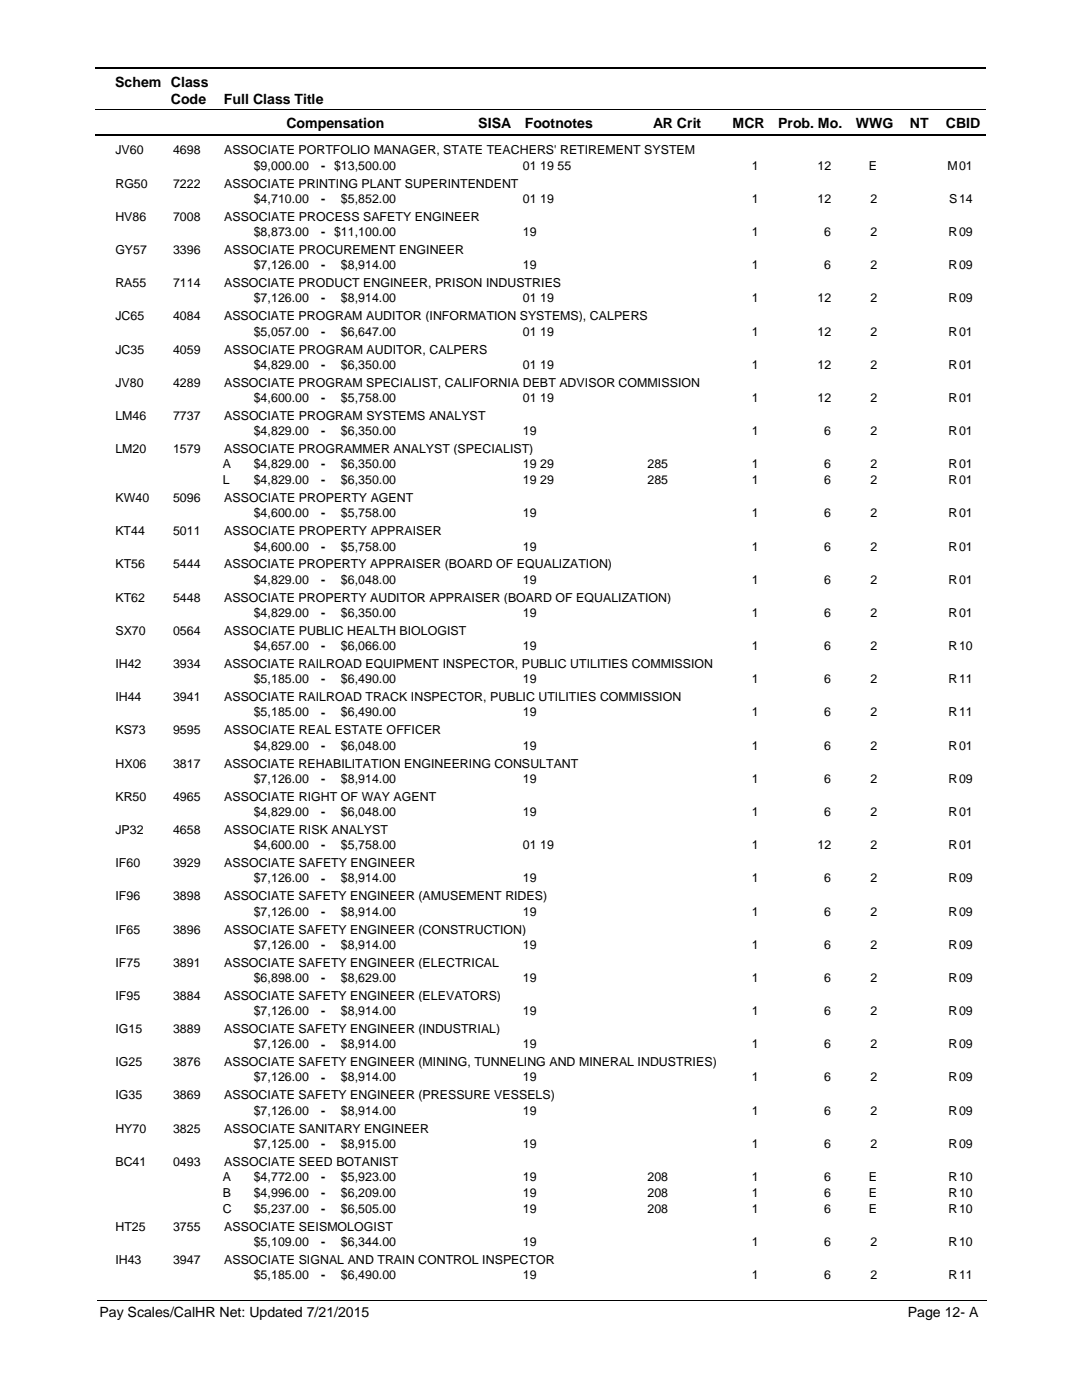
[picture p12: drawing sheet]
<svg xmlns="http://www.w3.org/2000/svg" width="216mm" height="279mm" viewBox="0 0 216 279" stroke-linecap="round" stroke-linejoin="round" font-family="sans-serif">
<defs><g id="words">
<g font-size="2.8">
<text x="23" y="17.3">Schem Class</text>
<text x="34.1" y="20.7">Code</text>
<text x="44.7" y="20.7">Full Class Title</text>
<text x="57.2" y="25.6">Compensation</text>
<text x="95.4" y="25.6">SISA</text>
<text x="104.7" y="25.6">Footnotes</text>
<text x="130.3" y="25.6">AR Crit</text>
<text x="146.2" y="25.6">MCR</text>
<text x="155.3" y="25.6">Prob. Mo.</text>
<text x="170.8" y="25.6">WWG</text>
<text x="181.5" y="25.6">NT</text>
<text x="188.7" y="25.6">CBID</text>
<text x="19.9" y="262.9">Pay Scales/CalHR Net: Updated 7/21/2015</text>
<text x="181.1" y="262.9">Page 12- A</text>
</g>
<g font-size="2.5">
<text x="23" y="30.8">JV60</text>
<text x="34.5" y="30.8">4698</text>
<text x="44.7" y="30.8">ASSOCIATE PORTFOLIO MANAGER, STATE TEACHERS' RETIREMENT SYSTEM</text>
<text x="50.6" y="33.9">$9,000.00</text>
<text x="64.1" y="33.9">- $13,500.00</text>
<text x="104.3" y="33.9">01 19 55</text>
<text x="150" y="33.9">1</text>
<text x="163.1" y="33.9">12</text>
<text x="173.4" y="33.9">E</text>
<text x="189.1" y="33.9">M</text>
<text x="191.4" y="33.9">01</text>
<text x="23" y="37.4">RG50</text>
<text x="34.5" y="37.4">7222</text>
<text x="44.7" y="37.4">ASSOCIATE PRINTING PLANT SUPERINTENDENT</text>
<text x="50.6" y="40.5">$4,710.00</text>
<text x="64.1" y="40.5">-</text>
<text x="68" y="40.5">$5,852.00</text>
<text x="104.3" y="40.5">01 19</text>
<text x="150" y="40.5">1</text>
<text x="163.1" y="40.5">12</text>
<text x="173.7" y="40.5">2</text>
<text x="189.4" y="40.5">S</text>
<text x="191.4" y="40.5">14</text>
<text x="23" y="44">HV86</text>
<text x="34.5" y="44">7008</text>
<text x="44.7" y="44">ASSOCIATE PROCESS SAFETY ENGINEER</text>
<text x="50.6" y="47.1">$8,873.00</text>
<text x="64.1" y="47.1">- $11,100.00</text>
<text x="104.3" y="47.1">19</text>
<text x="150" y="47.1">1</text>
<text x="164.5" y="47.1">6</text>
<text x="173.7" y="47.1">2</text>
<text x="189.3" y="47.1">R</text>
<text x="191.4" y="47.1">09</text>
<text x="23" y="50.7">GY57</text>
<text x="34.5" y="50.7">3396</text>
<text x="44.7" y="50.7">ASSOCIATE PROCUREMENT ENGINEER</text>
<text x="50.6" y="53.7">$7,126.00</text>
<text x="64.1" y="53.8">-</text>
<text x="68" y="53.7">$8,914.00</text>
<text x="104.3" y="53.7">19</text>
<text x="150" y="53.7">1</text>
<text x="164.5" y="53.7">6</text>
<text x="173.7" y="53.7">2</text>
<text x="189.3" y="53.7">R</text>
<text x="191.4" y="53.7">09</text>
<text x="23" y="57.3">RA55</text>
<text x="34.5" y="57.3">7114</text>
<text x="44.7" y="57.3">ASSOCIATE PRODUCT ENGINEER, PRISON INDUSTRIES</text>
<text x="23" y="63.9">JC65</text>
<text x="34.5" y="63.9">4084</text>
<text x="44.7" y="63.9">ASSOCIATE PROGRAM AUDITOR (INFORMATION SYSTEMS), CALPERS</text>
<text x="50.6" y="60.3">$7,126.00</text>
<text x="64.1" y="60.4">-</text>
<text x="68" y="60.3">$8,914.00</text>
<text x="104.3" y="60.3">01 19</text>
<text x="150" y="60.3">1</text>
<text x="163.1" y="60.3">12</text>
<text x="173.7" y="60.3">2</text>
<text x="189.3" y="60.3">R</text>
<text x="191.4" y="60.3">09</text>
<text x="23" y="70.5">JC35</text>
<text x="34.5" y="70.5">4059</text>
<text x="44.7" y="70.5">ASSOCIATE PROGRAM AUDITOR, CALPERS</text>
<text x="50.6" y="67">$5,057.00</text>
<text x="64.1" y="67">-</text>
<text x="68" y="67">$6,647.00</text>
<text x="104.3" y="67">01 19</text>
<text x="150" y="67">1</text>
<text x="163.1" y="67">12</text>
<text x="173.7" y="67">2</text>
<text x="189.3" y="67">R</text>
<text x="191.4" y="67">01</text>
<text x="23" y="77.2">JV80</text>
<text x="34.5" y="77.2">4289</text>
<text x="44.7" y="77.2">ASSOCIATE PROGRAM SPECIALIST, CALIFORNIA DEBT ADVISOR COMMISSION</text>
<text x="50.6" y="73.6">$4,829.00</text>
<text x="64.1" y="73.6">-</text>
<text x="68" y="73.6">$6,350.00</text>
<text x="104.3" y="73.6">01 19</text>
<text x="150" y="73.6">1</text>
<text x="163.1" y="73.6">12</text>
<text x="173.7" y="73.6">2</text>
<text x="189.3" y="73.6">R</text>
<text x="191.4" y="73.6">01</text>
<text x="23" y="83.8">LM46</text>
<text x="34.5" y="83.8">7737</text>
<text x="44.7" y="83.8">ASSOCIATE PROGRAM SYSTEMS ANALYST</text>
<text x="50.6" y="80.2">$4,600.00</text>
<text x="64.1" y="80.2">-</text>
<text x="68" y="80.2">$5,758.00</text>
<text x="104.3" y="80.2">01 19</text>
<text x="150" y="80.2">1</text>
<text x="163.1" y="80.2">12</text>
<text x="173.7" y="80.2">2</text>
<text x="189.3" y="80.2">R</text>
<text x="191.4" y="80.2">01</text>
<text x="50.6" y="86.8">$4,829.00</text>
<text x="64.1" y="86.9">-</text>
<text x="68" y="86.8">$6,350.00</text>
<text x="104.3" y="86.8">19</text>
<text x="150" y="86.8">1</text>
<text x="164.5" y="86.8">6</text>
<text x="173.7" y="86.8">2</text>
<text x="189.3" y="86.8">R</text>
<text x="191.4" y="86.8">01</text>
<text x="23" y="90.4">LM20</text>
<text x="34.5" y="90.4">1579</text>
<text x="44.5" y="93.5">A</text>
<text x="44.7" y="90.4">ASSOCIATE PROGRAMMER ANALYST (SPECIALIST)</text>
<text x="50.6" y="93.5">$4,829.00</text>
<text x="64.1" y="93.5">-</text>
<text x="68" y="93.5">$6,350.00</text>
<text x="104.3" y="93.5">19 29</text>
<text x="129.2" y="93.5">285</text>
<text x="150" y="93.5">1</text>
<text x="164.5" y="93.5">6</text>
<text x="173.7" y="93.5">2</text>
<text x="189.3" y="93.5">R</text>
<text x="191.4" y="93.5">01</text>
<text x="23" y="100.2">KW40</text>
<text x="34.5" y="100.2">5096</text>
<text x="44.5" y="96.6">L</text>
<text x="44.7" y="100.2">ASSOCIATE PROPERTY AGENT</text>
<text x="50.6" y="96.6">$4,829.00</text>
<text x="64.1" y="96.7">-</text>
<text x="68" y="96.6">$6,350.00</text>
<text x="104.3" y="96.6">19 29</text>
<text x="129.2" y="96.6">285</text>
<text x="150" y="96.6">1</text>
<text x="164.5" y="96.6">6</text>
<text x="173.7" y="96.6">2</text>
<text x="189.3" y="96.6">R</text>
<text x="191.4" y="96.6">01</text>
<text x="23" y="106.8">KT44</text>
<text x="34.5" y="106.8">5011</text>
<text x="44.7" y="106.8">ASSOCIATE PROPERTY APPRAISER</text>
<text x="50.6" y="103.3">$4,600.00</text>
<text x="64.1" y="103.3">-</text>
<text x="68" y="103.3">$5,758.00</text>
<text x="104.3" y="103.3">19</text>
<text x="150" y="103.3">1</text>
<text x="164.5" y="103.3">6</text>
<text x="173.7" y="103.3">2</text>
<text x="189.3" y="103.3">R</text>
<text x="191.4" y="103.3">01</text>
<text x="23" y="113.5">KT56</text>
<text x="34.5" y="113.5">5444</text>
<text x="44.7" y="113.5">ASSOCIATE PROPERTY APPRAISER (BOARD OF EQUALIZATION)</text>
<text x="50.6" y="109.9">$4,600.00</text>
<text x="64.1" y="109.9">-</text>
<text x="68" y="109.9">$5,758.00</text>
<text x="104.3" y="109.9">19</text>
<text x="150" y="109.9">1</text>
<text x="164.5" y="109.9">6</text>
<text x="173.7" y="109.9">2</text>
<text x="189.3" y="109.9">R</text>
<text x="191.4" y="109.9">01</text>
<text x="50.6" y="116.5">$4,829.00</text>
<text x="64.1" y="116.5">-</text>
<text x="68" y="116.5">$6,048.00</text>
<text x="104.3" y="116.5">19</text>
<text x="150" y="116.5">1</text>
<text x="164.5" y="116.5">6</text>
<text x="173.7" y="116.5">2</text>
<text x="189.3" y="116.5">R</text>
<text x="191.4" y="116.5">01</text>
<text x="23" y="120.1">KT62</text>
<text x="34.5" y="120.1">5448</text>
<text x="44.7" y="120.1">ASSOCIATE PROPERTY AUDITOR APPRAISER (BOARD OF EQUALIZATION)</text>
<text x="50.6" y="123.1">$4,829.00</text>
<text x="64.1" y="123.1">-</text>
<text x="68" y="123.1">$6,350.00</text>
<text x="104.3" y="123.1">19</text>
<text x="150" y="123.1">1</text>
<text x="164.5" y="123.1">6</text>
<text x="173.7" y="123.1">2</text>
<text x="189.3" y="123.1">R</text>
<text x="191.4" y="123.1">01</text>
<text x="23" y="126.7">SX70</text>
<text x="34.5" y="126.7">0564</text>
<text x="44.7" y="126.7">ASSOCIATE PUBLIC HEALTH BIOLOGIST</text>
<text x="50.6" y="129.8">$4,657.00</text>
<text x="64.1" y="129.8">-</text>
<text x="68" y="129.8">$6,066.00</text>
<text x="104.3" y="129.8">19</text>
<text x="150" y="129.8">1</text>
<text x="164.5" y="129.8">6</text>
<text x="173.7" y="129.8">2</text>
<text x="189.3" y="129.8">R</text>
<text x="191.4" y="129.8">10</text>
<text x="23" y="133.3">IH42</text>
<text x="34.5" y="133.3">3934</text>
<text x="44.7" y="133.3">ASSOCIATE RAILROAD EQUIPMENT INSPECTOR, PUBLIC UTILITIES COMMISSION</text>
<text x="50.6" y="136.4">$5,185.00</text>
<text x="64.1" y="136.4">-</text>
<text x="68" y="136.4">$6,490.00</text>
<text x="104.3" y="136.4">19</text>
<text x="150" y="136.4">1</text>
<text x="164.5" y="136.4">6</text>
<text x="173.7" y="136.4">2</text>
<text x="189.3" y="136.4">R</text>
<text x="191.4" y="136.4">11</text>
<text x="23" y="140">IH44</text>
<text x="34.5" y="140">3941</text>
<text x="44.7" y="140">ASSOCIATE RAILROAD TRACK INSPECTOR, PUBLIC UTILITIES COMMISSION</text>
<text x="50.6" y="143">$5,185.00</text>
<text x="64.1" y="143">-</text>
<text x="68" y="143">$6,490.00</text>
<text x="104.3" y="143">19</text>
<text x="150" y="143">1</text>
<text x="164.5" y="143">6</text>
<text x="173.7" y="143">2</text>
<text x="189.3" y="143">R</text>
<text x="191.4" y="143">11</text>
<text x="23" y="146.6">KS73</text>
<text x="34.5" y="146.6">9595</text>
<text x="44.7" y="146.6">ASSOCIATE REAL ESTATE OFFICER</text>
<text x="50.6" y="149.6">$4,829.00</text>
<text x="64.1" y="149.6">-</text>
<text x="68" y="149.6">$6,048.00</text>
<text x="104.3" y="149.6">19</text>
<text x="150" y="149.6">1</text>
<text x="164.5" y="149.6">6</text>
<text x="173.7" y="149.6">2</text>
<text x="189.3" y="149.6">R</text>
<text x="191.4" y="149.6">01</text>
<text x="23" y="153.2">HX06</text>
<text x="34.5" y="153.2">3817</text>
<text x="44.7" y="153.2">ASSOCIATE REHABILITATION ENGINEERING CONSULTANT</text>
<text x="23" y="159.8">KR50</text>
<text x="34.5" y="159.8">4965</text>
<text x="44.7" y="159.8">ASSOCIATE RIGHT OF WAY AGENT</text>
<text x="50.6" y="156.2">$7,126.00</text>
<text x="64.1" y="156.3">-</text>
<text x="68" y="156.2">$8,914.00</text>
<text x="104.3" y="156.2">19</text>
<text x="150" y="156.2">1</text>
<text x="164.5" y="156.2">6</text>
<text x="173.7" y="156.2">2</text>
<text x="189.3" y="156.2">R</text>
<text x="191.4" y="156.2">09</text>
<text x="23" y="166.4">JP32</text>
<text x="34.5" y="166.4">4658</text>
<text x="44.7" y="166.4">ASSOCIATE RISK ANALYST</text>
<text x="50.6" y="162.9">$4,829.00</text>
<text x="64.1" y="162.9">-</text>
<text x="68" y="162.9">$6,048.00</text>
<text x="104.3" y="162.9">19</text>
<text x="150" y="162.9">1</text>
<text x="164.5" y="162.9">6</text>
<text x="173.7" y="162.9">2</text>
<text x="189.3" y="162.9">R</text>
<text x="191.4" y="162.9">01</text>
<text x="23" y="173.1">IF60</text>
<text x="34.5" y="173.1">3929</text>
<text x="44.7" y="173.1">ASSOCIATE SAFETY ENGINEER</text>
<text x="50.6" y="169.5">$4,600.00</text>
<text x="64.1" y="169.5">-</text>
<text x="68" y="169.5">$5,758.00</text>
<text x="104.3" y="169.5">01 19</text>
<text x="150" y="169.5">1</text>
<text x="163.1" y="169.5">12</text>
<text x="173.7" y="169.5">2</text>
<text x="189.3" y="169.5">R</text>
<text x="191.4" y="169.5">01</text>
<text x="23" y="179.7">IF96</text>
<text x="34.5" y="179.7">3898</text>
<text x="44.7" y="179.7">ASSOCIATE SAFETY ENGINEER (AMUSEMENT RIDES)</text>
<text x="50.6" y="176.1">$7,126.00</text>
<text x="64.1" y="176.1">-</text>
<text x="68" y="176.1">$8,914.00</text>
<text x="104.3" y="176.1">19</text>
<text x="150" y="176.1">1</text>
<text x="164.5" y="176.1">6</text>
<text x="173.7" y="176.1">2</text>
<text x="189.3" y="176.1">R</text>
<text x="191.4" y="176.1">09</text>
<text x="50.6" y="182.7">$7,126.00</text>
<text x="64.1" y="182.8">-</text>
<text x="68" y="182.7">$8,914.00</text>
<text x="104.3" y="182.7">19</text>
<text x="150" y="182.7">1</text>
<text x="164.5" y="182.7">6</text>
<text x="173.7" y="182.7">2</text>
<text x="189.3" y="182.7">R</text>
<text x="191.4" y="182.7">09</text>
<text x="23" y="186.3">IF65</text>
<text x="34.5" y="186.3">3896</text>
<text x="44.7" y="186.3">ASSOCIATE SAFETY ENGINEER (CONSTRUCTION)</text>
<text x="50.6" y="189.4">$7,126.00</text>
<text x="64.1" y="189.4">-</text>
<text x="68" y="189.4">$8,914.00</text>
<text x="104.3" y="189.4">19</text>
<text x="150" y="189.4">1</text>
<text x="164.5" y="189.4">6</text>
<text x="173.7" y="189.4">2</text>
<text x="189.3" y="189.4">R</text>
<text x="191.4" y="189.4">09</text>
<text x="23" y="192.9">IF75</text>
<text x="34.5" y="192.9">3891</text>
<text x="44.7" y="192.9">ASSOCIATE SAFETY ENGINEER (ELECTRICAL</text>
<text x="50.6" y="196">$6,898.00</text>
<text x="64.1" y="196">-</text>
<text x="68" y="196">$8,629.00</text>
<text x="104.3" y="196">19</text>
<text x="150" y="196">1</text>
<text x="164.5" y="196">6</text>
<text x="173.7" y="196">2</text>
<text x="189.3" y="196">R</text>
<text x="191.4" y="196">09</text>
<text x="23" y="199.6">IF95</text>
<text x="34.5" y="199.6">3884</text>
<text x="44.7" y="199.6">ASSOCIATE SAFETY ENGINEER (ELEVATORS)</text>
<text x="50.6" y="202.6">$7,126.00</text>
<text x="64.1" y="202.6">-</text>
<text x="68" y="202.6">$8,914.00</text>
<text x="104.3" y="202.6">19</text>
<text x="150" y="202.6">1</text>
<text x="164.5" y="202.6">6</text>
<text x="173.7" y="202.6">2</text>
<text x="189.3" y="202.6">R</text>
<text x="191.4" y="202.6">09</text>
<text x="23" y="206.2">IG15</text>
<text x="34.5" y="206.2">3889</text>
<text x="44.7" y="206.2">ASSOCIATE SAFETY ENGINEER (INDUSTRIAL)</text>
<text x="50.6" y="209.2">$7,126.00</text>
<text x="64.1" y="209.3">-</text>
<text x="68" y="209.2">$8,914.00</text>
<text x="104.3" y="209.2">19</text>
<text x="150" y="209.2">1</text>
<text x="164.5" y="209.2">6</text>
<text x="173.7" y="209.2">2</text>
<text x="189.3" y="209.2">R</text>
<text x="191.4" y="209.2">09</text>
<text x="23" y="212.8">IG25</text>
<text x="34.5" y="212.8">3876</text>
<text x="44.7" y="212.8">ASSOCIATE SAFETY ENGINEER (MINING, TUNNELING AND MINERAL INDUSTRIES)</text>
<text x="50.6" y="215.8">$7,126.00</text>
<text x="64.1" y="215.9">-</text>
<text x="68" y="215.8">$8,914.00</text>
<text x="104.3" y="215.8">19</text>
<text x="150" y="215.8">1</text>
<text x="164.5" y="215.8">6</text>
<text x="173.7" y="215.8">2</text>
<text x="189.3" y="215.8">R</text>
<text x="191.4" y="215.8">09</text>
<text x="23" y="219.4">IG35</text>
<text x="34.5" y="219.4">3869</text>
<text x="44.7" y="219.4">ASSOCIATE SAFETY ENGINEER (PRESSURE VESSELS)</text>
<text x="23" y="226">HY70</text>
<text x="34.5" y="226">3825</text>
<text x="44.7" y="226">ASSOCIATE SANITARY ENGINEER</text>
<text x="50.6" y="222.5">$7,126.00</text>
<text x="64.1" y="222.5">-</text>
<text x="68" y="222.5">$8,914.00</text>
<text x="104.3" y="222.5">19</text>
<text x="150" y="222.5">1</text>
<text x="164.5" y="222.5">6</text>
<text x="173.7" y="222.5">2</text>
<text x="189.3" y="222.5">R</text>
<text x="191.4" y="222.5">09</text>
<text x="23" y="232.7">BC41</text>
<text x="34.5" y="232.7">0493</text>
<text x="44.7" y="232.7">ASSOCIATE SEED BOTANIST</text>
<text x="50.6" y="229.1">$7,125.00</text>
<text x="64.1" y="229.1">-</text>
<text x="68" y="229.1">$8,915.00</text>
<text x="104.3" y="229.1">19</text>
<text x="150" y="229.1">1</text>
<text x="164.5" y="229.1">6</text>
<text x="173.7" y="229.1">2</text>
<text x="189.3" y="229.1">R</text>
<text x="191.4" y="229.1">09</text>
<text x="44.5" y="235.7">A</text>
<text x="44.5" y="238.9">B</text>
<text x="50.6" y="235.7">$4,772.00</text>
<text x="50.6" y="238.9">$4,996.00</text>
<text x="64.1" y="235.7">-</text>
<text x="64.1" y="238.9">-</text>
<text x="68" y="238.9">$6,209.00</text>
<text x="68" y="235.7">$5,923.00</text>
<text x="104.3" y="238.9">19</text>
<text x="104.3" y="235.7">19</text>
<text x="129.2" y="238.9">208</text>
<text x="129.2" y="235.7">208</text>
<text x="150" y="235.7">1</text>
<text x="150" y="238.9">1</text>
<text x="164.5" y="235.7">6</text>
<text x="164.5" y="238.9">6</text>
<text x="173.4" y="238.9">E</text>
<text x="173.4" y="235.7">E</text>
<text x="189.3" y="235.7">R</text>
<text x="189.3" y="238.9">R</text>
<text x="191.4" y="235.7">10</text>
<text x="191.4" y="238.9">10</text>
<text x="23" y="245.6">HT25</text>
<text x="34.5" y="245.6">3755</text>
<text x="44.5" y="242.1">C</text>
<text x="44.7" y="245.6">ASSOCIATE SEISMOLOGIST</text>
<text x="50.6" y="242.1">$5,237.00</text>
<text x="64.1" y="242.1">-</text>
<text x="68" y="242.1">$6,505.00</text>
<text x="104.3" y="242.1">19</text>
<text x="129.2" y="242.1">208</text>
<text x="150" y="242.1">1</text>
<text x="164.5" y="242.1">6</text>
<text x="173.4" y="242.1">E</text>
<text x="189.3" y="242.1">R</text>
<text x="191.4" y="242.1">10</text>
<text x="50.6" y="248.7">$5,109.00</text>
<text x="64.1" y="248.7">-</text>
<text x="68" y="248.7">$6,344.00</text>
<text x="104.3" y="248.7">19</text>
<text x="150" y="248.7">1</text>
<text x="164.5" y="248.7">6</text>
<text x="173.7" y="248.7">2</text>
<text x="189.3" y="248.7">R</text>
<text x="191.4" y="248.7">10</text>
<text x="23" y="252.2">IH43</text>
<text x="34.5" y="252.2">3947</text>
<text x="44.7" y="252.2">ASSOCIATE SIGNAL AND TRAIN CONTROL INSPECTOR</text>
<text x="50.6" y="255.3">$5,185.00</text>
<text x="64.1" y="255.3">-</text>
<text x="68" y="255.3">$6,490.00</text>
<text x="104.3" y="255.3">19</text>
<text x="150" y="255.3">1</text>
<text x="164.5" y="255.3">6</text>
<text x="173.7" y="255.3">2</text>
<text x="189.3" y="255.3">R</text>
<text x="191.4" y="255.3">11</text>
</g>
</g></defs>
<path d="M19 13.5h177.8M19 27h177.8" fill="none" stroke="#000" stroke-width=".36"/>
<path d="M19 21.8h177.8" fill="none" stroke="#000" stroke-width=".2"/>
<g fill="#fff">
<path d="M46.9 31.2h16.3v3h-16.3z"/>
<path d="M191 31.2h4.2v3h-4.2z"/>
<path d="M46.9 37.8h16.3v3h-16.3z"/>
<path d="M191 37.8h4.2v3h-4.2z"/>
<path d="M46.9 44.5h16.3v3h-16.3z"/>
<path d="M191 44.5h4.2v3h-4.2z"/>
<path d="M46.9 51.1h16.3v3h-16.3z"/>
<path d="M191 51.1h4.2v3h-4.2z"/>
<path d="M46.9 57.7h16.3v3h-16.3z"/>
<path d="M191 57.7h4.2v3h-4.2z"/>
<path d="M46.9 64.3h16.3v3h-16.3z"/>
<path d="M191 64.3h4.2v3h-4.2z"/>
<path d="M46.9 71h16.3v3h-16.3z"/>
<path d="M191 71h4.2v3h-4.2z"/>
<path d="M46.9 77.6h16.3v3h-16.3z"/>
<path d="M191 77.6h4.2v3h-4.2z"/>
<path d="M46.9 84.2h16.3v3h-16.3z"/>
<path d="M191 84.2h4.2v3h-4.2z"/>
<path d="M46.9 90.8h16.3v3h-16.3z"/>
<path d="M191 90.8h4.2v3h-4.2z"/>
<path d="M46.9 94h16.3v3h-16.3z"/>
<path d="M191 94h4.2v3h-4.2z"/>
<path d="M46.9 100.6h16.3v3h-16.3z"/>
<path d="M191 100.6h4.2v3h-4.2z"/>
<path d="M46.9 107.3h16.3v2.9h-16.3z"/>
<path d="M191 107.3h4.2v2.9h-4.2z"/>
<path d="M46.9 113.9h16.3v3h-16.3z"/>
<path d="M191 113.9h4.2v3h-4.2z"/>
<path d="M46.9 120.5h16.3v3h-16.3z"/>
<path d="M191 120.5h4.2v3h-4.2z"/>
<path d="M46.9 127.1h16.3v3h-16.3z"/>
<path d="M191 127.1h4.2v3h-4.2z"/>
<path d="M46.9 133.8h16.3v2.9h-16.3z"/>
<path d="M191 133.8h4.2v2.9h-4.2z"/>
<path d="M46.9 140.4h16.3v2.9h-16.3z"/>
<path d="M191 140.4h4.2v2.9h-4.2z"/>
<path d="M46.9 147h16.3v3h-16.3z"/>
<path d="M191 147h4.2v3h-4.2z"/>
<path d="M46.9 153.6h16.3v3h-16.3z"/>
<path d="M191 153.6h4.2v3h-4.2z"/>
<path d="M46.9 160.2h16.3v3h-16.3z"/>
<path d="M191 160.2h4.2v3h-4.2z"/>
<path d="M46.9 166.9h16.3v2.9h-16.3z"/>
<path d="M191 166.9h4.2v2.9h-4.2z"/>
<path d="M46.9 173.5h16.3v3h-16.3z"/>
<path d="M191 173.5h4.2v3h-4.2z"/>
<path d="M46.9 180.1h16.3v3h-16.3z"/>
<path d="M191 180.1h4.2v3h-4.2z"/>
<path d="M46.9 186.7h16.3v3h-16.3z"/>
<path d="M191 186.7h4.2v3h-4.2z"/>
<path d="M46.9 193.4h16.3v2.9h-16.3z"/>
<path d="M191 193.4h4.2v2.9h-4.2z"/>
<path d="M46.9 200h16.3v2.9h-16.3z"/>
<path d="M191 200h4.2v2.9h-4.2z"/>
<path d="M46.9 206.6h16.3v3h-16.3z"/>
<path d="M191 206.6h4.2v3h-4.2z"/>
<path d="M46.9 213.2h16.3v3h-16.3z"/>
<path d="M191 213.2h4.2v3h-4.2z"/>
<path d="M46.9 219.8h16.3v3h-16.3z"/>
<path d="M191 219.8h4.2v3h-4.2z"/>
<path d="M46.9 226.5h16.3v2.9h-16.3z"/>
<path d="M191 226.5h4.2v2.9h-4.2z"/>
<path d="M46.9 233.1h16.3v3h-16.3z"/>
<path d="M191 233.1h4.2v3h-4.2z"/>
<path d="M46.9 236.3h16.3v2.9h-16.3z"/>
<path d="M191 236.3h4.2v2.9h-4.2z"/>
<path d="M46.9 239.4h16.3v3h-16.3z"/>
<path d="M191 239.4h4.2v3h-4.2z"/>
<path d="M46.9 246h16.3v3h-16.3z"/>
<path d="M191 246h4.2v3h-4.2z"/>
<path d="M46.9 252.7h16.3v3h-16.3z"/>
<path d="M191 252.7h4.2v3h-4.2z"/>
</g>
<path d="M19.4 259.6h177.4" fill="none" stroke="#000" stroke-width=".2"/>
<use href="#words"/>
</svg>
